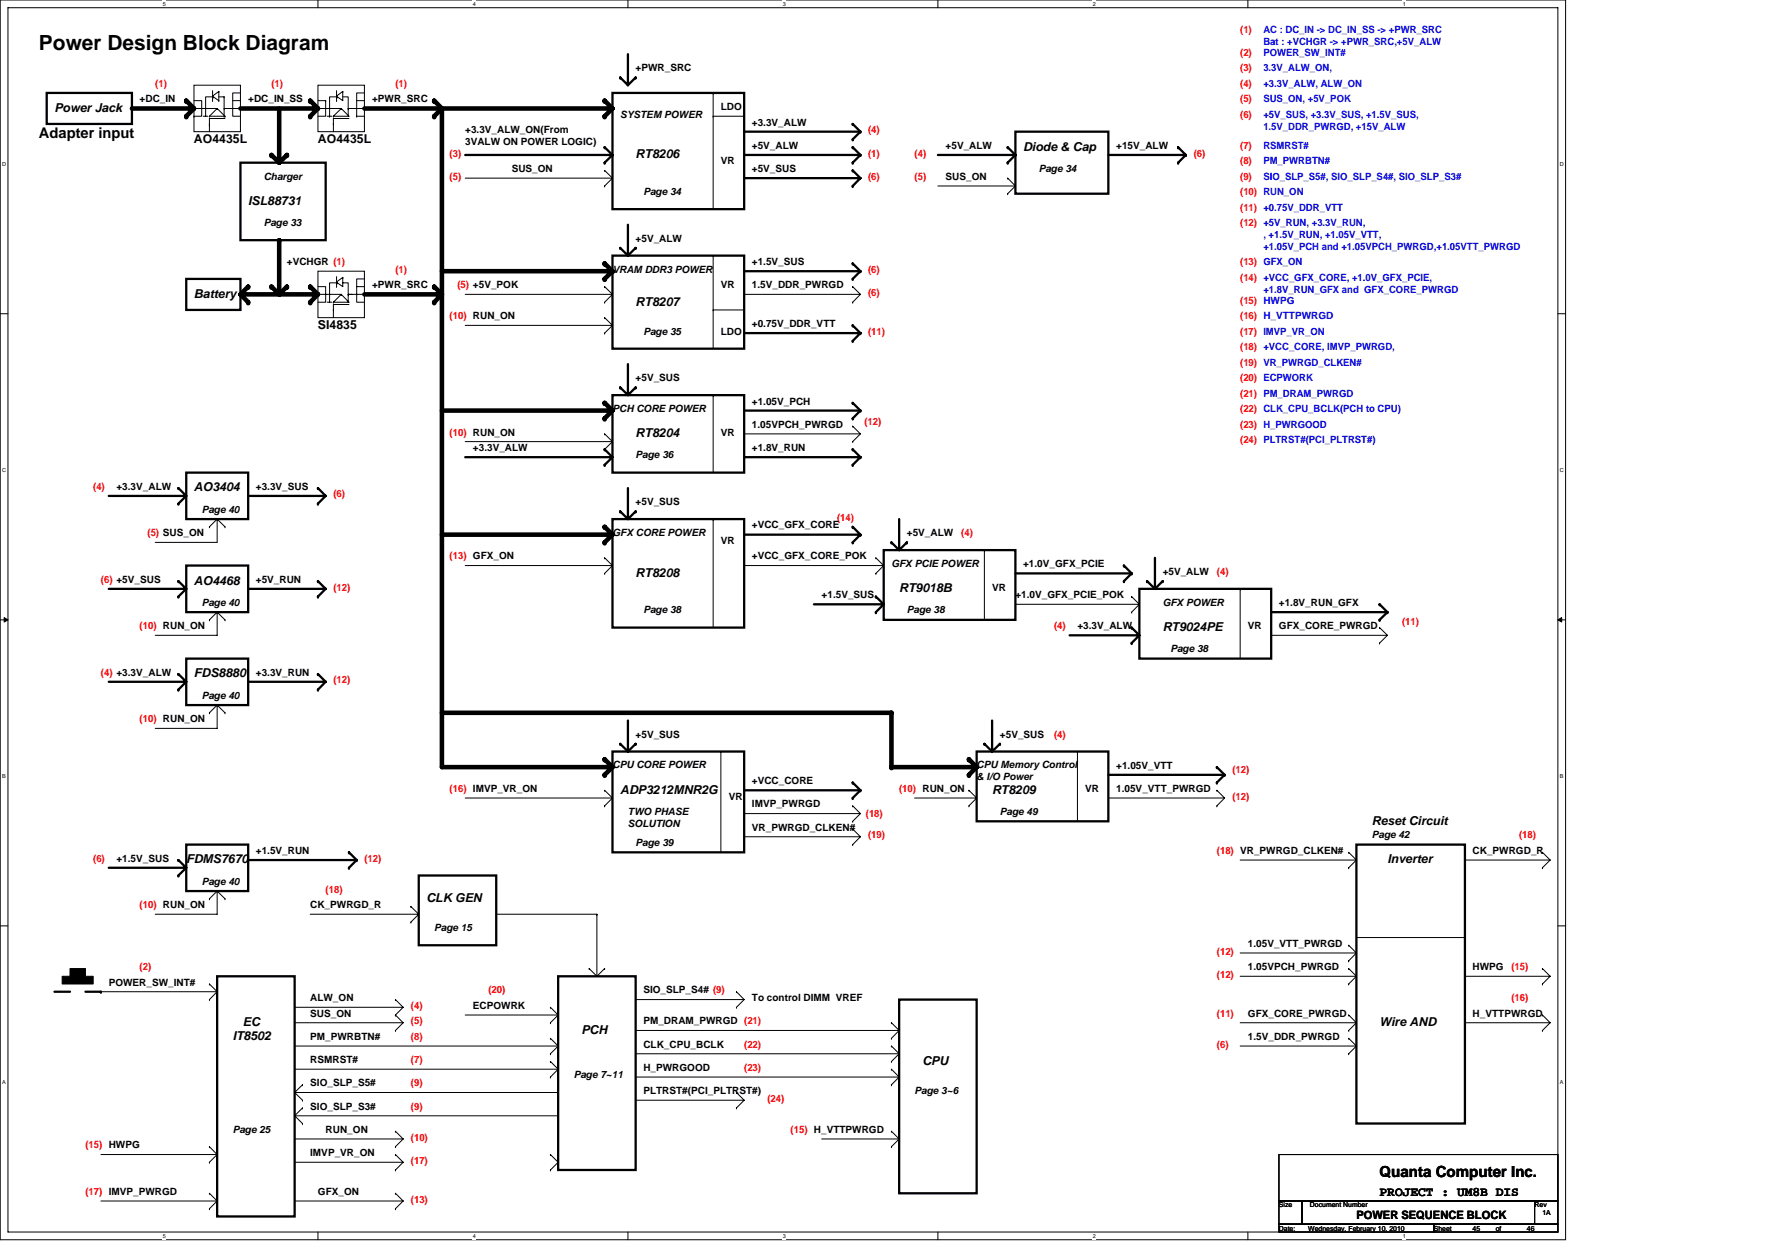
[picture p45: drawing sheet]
<svg xmlns="http://www.w3.org/2000/svg" width="297mm" height="210mm" viewBox="0 0 297 210" stroke-linecap="round" stroke-linejoin="round" font-family="sans-serif">
<defs><g id="words">
<text font-size="3.5" x="6.5" y="8.4">Power Design Block Diagram</text>
<text font-size="2.6" x="230.6" y="196.7">Quanta Computer Inc.</text>
<text font-size="2.5" x="6.5" y="23">Adapter input</text>
<text font-size="2.2" x="230.6" y="200">PROJECT : UM8B DIS</text>
<g font-size="2.1">
<text x="9.1" y="18.7">Power Jack</text>
<text x="32.4" y="23.9">AO4435L</text>
<text x="53.1" y="23.9">AO4435L</text>
<text x="106.3" y="26.5">RT8206</text>
<text x="171" y="25.2">Diode &amp; Cap</text>
<text x="41.5" y="34.2">ISL88731</text>
<text x="32.4" y="49.8">Battery</text>
<text x="106.3" y="51.1">RT8207</text>
<text x="53.1" y="55">SI4835</text>
<text x="106.3" y="73.1">RT8204</text>
<text x="32.4" y="82.2">AO3404</text>
<text x="32.4" y="97.7">AO4468</text>
<text x="106.3" y="96.4">RT8208</text>
<text x="150.3" y="99">RT9018B</text>
<text x="194.3" y="105.5">RT9024PE</text>
<text x="32.4" y="113.3">FDS8880</text>
<text x="103.7" y="132.7">ADP3212MNR2G</text>
<text x="165.8" y="132.7">RT8209</text>
<text x="229.3" y="137.9">Reset Circuit</text>
<text x="31.1" y="144.4">FDMS7670</text>
<text x="231.9" y="144.4">Inverter</text>
<text x="71.3" y="150.8">CLK GEN</text>
<text x="38.9" y="173.9">IT8502</text>
<text x="40.6" y="171.6">EC</text>
<text x="97.2" y="172.8">PCH</text>
<text x="230.6" y="171.6">Wire AND</text>
<text x="154.2" y="178">CPU</text>
</g>
<text font-size="1.9" x="226.7" y="203.9">POWER SEQUENCE BLOCK</text>
<g font-size="1.7" fill="#f00">
<text x="207.3" y="5.4">(1)</text>
<text x="207.3" y="9.3">(2)</text>
<text x="207.3" y="11.9">(3)</text>
<text x="25.9" y="14.5">(1)</text>
<text x="45.4" y="14.5">(1)</text>
<text x="66.1" y="14.5">(1)</text>
<text x="207.3" y="14.5">(4)</text>
<text x="207.3" y="17.1">(5)</text>
<text x="145.1" y="22.3">(4)</text>
<text x="207.3" y="19.7">(6)</text>
<text x="75.2" y="26.2">(3)</text>
<text x="145.1" y="26.2">(1)</text>
<text x="152.9" y="26.2">(4)</text>
<text x="199.5" y="26.2">(6)</text>
<text x="207.3" y="24.9">(7)</text>
<text x="207.3" y="27.5">(8)</text>
<text x="75.2" y="30.1">(5)</text>
<text x="145.1" y="30.1">(6)</text>
<text x="152.9" y="30.1">(5)</text>
<text x="207.3" y="30.1">(9)</text>
<text x="207.3" y="32.7">(10) RUN_ON</text>
<text x="207.3" y="35.2">(11) +0.75V_DDR_VTT</text>
<text x="207.3" y="37.8">(12) +5V_RUN, +3.3V_RUN,</text>
<text x="66.1" y="45.6">(1)</text>
<text x="145.1" y="45.6">(6)</text>
<text x="207.3" y="44.3">(13) GFX_ON</text>
<text x="207.3" y="46.9">(14) +VCC_GFX_CORE, +1.0V_GFX_PCIE,</text>
<text x="75.2" y="53.4">(10) RUN_ON</text>
<text x="76.5" y="48.2">(5) +5V_POK</text>
<text x="145.1" y="49.5">(6)</text>
<text x="207.3" y="53.4">(16) H_VTTPWRGD</text>
<text x="207.3" y="50.8">(15) HWPG</text>
<text x="145.1" y="56">(11)</text>
<text x="207.3" y="56">(17) IMVP_VR_ON</text>
<text x="207.3" y="58.6">(18) +VCC_CORE, IMVP_PWRGD,</text>
<text x="207.3" y="61.2">(19) VR_PWRGD_CLKEN#</text>
<text x="207.3" y="63.7">(20) ECPWORK</text>
<text x="144.5" y="71.1">(12)</text>
<text x="207.3" y="66.3">(21) PM_DRAM_PWRGD</text>
<text x="207.3" y="71.5">(23) H_PWRGOOD</text>
<text x="207.3" y="68.9">(22) CLK_CPU_BCLK(PCH to CPU)</text>
<text x="75.2" y="72.8">(10) RUN_ON</text>
<text x="207.3" y="74.1">(24) PLTRST#(PCI_PLTRST#)</text>
<text x="15.6" y="81.9">(4)</text>
<text x="55.7" y="83.2">(6)</text>
<text x="24.7" y="89.6">(5) SUS_ON</text>
<text x="139.9" y="87.1">(14)</text>
<text x="160.7" y="89.6">(4)</text>
<text x="75.2" y="93.5">(13) GFX_ON</text>
<text x="16.9" y="97.4">(6) +5V_SUS</text>
<text x="55.7" y="98.7">(12)</text>
<text x="203.4" y="96.1">(4)</text>
<text x="23.3" y="105.2">(10) RUN_ON</text>
<text x="176.2" y="105.2">(4)</text>
<text x="234.4" y="104.5">(11)</text>
<text x="16.9" y="113">(4) +3.3V_ALW</text>
<text x="55.7" y="114.3">(12)</text>
<text x="23.3" y="120.7">(10) RUN_ON</text>
<text x="176.2" y="123.3">(4)</text>
<text x="206" y="129.3">(12)</text>
<text x="75.2" y="132.4">(16) IMVP_VR_ON</text>
<text x="144.7" y="136.5">(18)</text>
<text x="150.3" y="132.4">(10) RUN_ON</text>
<text x="206" y="133.7">(12)</text>
<text x="145.1" y="140.2">(19)</text>
<text x="203.4" y="142.8">(18) VR_PWRGD_CLKEN#</text>
<text x="253.9" y="140.2">(18)</text>
<text x="15.6" y="144.1">(6)</text>
<text x="54.4" y="149.2">(18)</text>
<text x="60.9" y="144.1">(12)</text>
<text x="23.3" y="151.8">(10) RUN_ON</text>
<text x="203.4" y="159.6">(12)</text>
<text x="23.3" y="162.2">(2)</text>
<text x="81.6" y="166.1">(20)</text>
<text x="203.4" y="163.5">(12)</text>
<text x="252.6" y="162.2">(15)</text>
<text x="252.6" y="167.4">(16)</text>
<text x="68.7" y="168.7">(4)</text>
<text x="68.7" y="173.8">(8)</text>
<text x="68.7" y="171.3">(5)</text>
<text x="203.4" y="170">(11)</text>
<text x="68.7" y="177.7">(7)</text>
<text x="124.4" y="175.2">(22)</text>
<text x="124.4" y="179">(23)</text>
<text x="203.4" y="175.2">(6)</text>
<text x="68.7" y="181.6">(9)</text>
<text x="68.7" y="185.5">(9)</text>
<text x="128.3" y="184.2">(24)</text>
<text x="14.3" y="192">(15) HWPG</text>
<text x="68.7" y="190.7">(10)</text>
<text x="132.2" y="189.4">(15) H_VTTPWRGD</text>
<text x="68.7" y="194.6">(17)</text>
<text x="14.3" y="199.7">(17) IMVP_PWRGD</text>
<text x="68.7" y="201.1">(13)</text>
</g>
<g font-size="1.7" fill="#00f">
<text x="211.2" y="5.4">AC : DC_IN -&gt; DC_IN_SS -&gt; +PWR_SRC</text>
<text x="211.2" y="9.3">POWER_SW_INT#</text>
<text x="211.2" y="11.9">3.3V_ALW_ON,</text>
<text x="211.2" y="7.5">Bat : +VCHGR -&gt; +PWR_SRC,+5V_ALW</text>
<text x="211.2" y="14.5">+3.3V_ALW, ALW_ON</text>
<text x="211.2" y="17.1">SUS_ON, +5V_POK</text>
<text x="211.2" y="19.7">+5V_SUS, +3.3V_SUS, +1.5V_SUS,</text>
<text x="211.2" y="21.7">1.5V_DDR_PWRGD, +15V_ALW</text>
<text x="211.2" y="27.5">PM_PWRBTN#</text>
<text x="211.2" y="24.9">RSMRST#</text>
<text x="211.2" y="30.1">SIO_SLP_S5#, SIO_SLP_S4#, SIO_SLP_S3#</text>
<text x="211.2" y="39.8">, +1.5V_RUN, +1.05V_VTT,</text>
<text x="211.2" y="41.8">+1.05V_PCH and +1.05VPCH_PWRGD,+1.05VTT_PWRGD</text>
<text x="211.2" y="48.9">+1.8V_RUN_GFX and GFX_CORE_PWRGD</text>
</g>
<g font-size="1.7">
<text x="106.3" y="11.9">+PWR_SRC</text>
<text x="23.3" y="17.1">+DC_IN</text>
<text x="41.5" y="17.1">+DC_IN_SS</text>
<text x="62.2" y="17.1">+PWR_SRC</text>
<text x="77.8" y="22.3">+3.3V_ALW_ON(From</text>
<text x="103.7" y="19.7">SYSTEM POWER</text>
<text x="120.5" y="18.4">LDO</text>
<text x="125.7" y="21">+3.3V_ALW</text>
<text x="77.8" y="24.3">3VALW ON POWER LOGIC)</text>
<text x="85.5" y="28.8">SUS_ON</text>
<text x="120.5" y="27.5">VR</text>
<text x="125.7" y="24.9">+5V_ALW</text>
<text x="125.7" y="28.8">+5V_SUS</text>
<text x="158.1" y="24.9">+5V_ALW</text>
<text x="173.6" y="28.7">Page 34</text>
<text x="186.6" y="24.9">+15V_ALW</text>
<text x="44.1" y="30">Charger</text>
<text x="107.5" y="32.6">Page 34</text>
<text x="158.1" y="30.1">SUS_ON</text>
<text x="44.1" y="37.8">Page 33</text>
<text x="106.3" y="40.4">+5V_ALW</text>
<text x="48" y="44.3">+VCHGR (1)</text>
<text x="102.4" y="45.6">VRAM DDR3 POWER</text>
<text x="125.7" y="44.3">+1.5V_SUS</text>
<text x="62.2" y="48.2">+PWR_SRC</text>
<text x="120.5" y="48.2">VR</text>
<text x="125.7" y="48.2">1.5V_DDR_PWRGD</text>
<text x="107.5" y="55.9">Page 35</text>
<text x="120.5" y="56">LDO</text>
<text x="125.7" y="54.7">+0.75V_DDR_VTT</text>
<text x="106.3" y="63.7">+5V_SUS</text>
<text x="102.4" y="68.9">PCH CORE POWER</text>
<text x="125.7" y="67.6">+1.05V_PCH</text>
<text x="125.7" y="71.5">1.05VPCH_PWRGD</text>
<text x="79.1" y="75.4">+3.3V_ALW</text>
<text x="106.3" y="76.6">Page 36</text>
<text x="120.5" y="72.8">VR</text>
<text x="125.7" y="75.4">+1.8V_RUN</text>
<text x="19.5" y="81.9">+3.3V_ALW</text>
<text x="42.8" y="81.9">+3.3V_SUS</text>
<text x="33.7" y="85.7">Page 40</text>
<text x="102.4" y="89.6">GFX CORE POWER</text>
<text x="106.3" y="84.5">+5V_SUS</text>
<text x="125.7" y="88.3">+VCC_GFX_CORE</text>
<text x="151.6" y="89.6">+5V_ALW</text>
<text x="120.5" y="91">VR</text>
<text x="125.7" y="93.5">+VCC_GFX_CORE_POK</text>
<text x="149" y="94.8">GFX PCIE POWER</text>
<text x="171" y="94.8">+1.0V_GFX_PCIE</text>
<text x="33.7" y="101.3">Page 40</text>
<text x="42.8" y="97.4">+5V_RUN</text>
<text x="137.3" y="100">+1.5V_SUS</text>
<text x="165.8" y="98.7">VR</text>
<text x="169.7" y="100">+1.0V_GFX_PCIE_POK</text>
<text x="194.3" y="101.3">GFX POWER</text>
<text x="194.3" y="96.1">+5V_ALW</text>
<text x="213.8" y="101.3">+1.8V_RUN_GFX</text>
<text x="107.5" y="102.6">Page 38</text>
<text x="151.6" y="102.6">Page 38</text>
<text x="180.1" y="105.2">+3.3V_ALW</text>
<text x="208.6" y="105.2">VR</text>
<text x="213.8" y="105.2">GFX_CORE_PWRGD</text>
<text x="42.8" y="113">+3.3V_RUN</text>
<text x="195.6" y="109">Page 38</text>
<text x="33.7" y="116.8">Page 40</text>
<text x="106.3" y="123.3">+5V_SUS</text>
<text x="167.1" y="123.3">+5V_SUS</text>
<text x="102.4" y="128.5">CPU CORE POWER</text>
<text x="125.7" y="131.1">+VCC_CORE</text>
<text x="163.3" y="128.5">CPU Memory Control</text>
<text x="163.3" y="130.4">&amp; I/O Power</text>
<text x="186.6" y="128.5">+1.05V_VTT</text>
<text x="105" y="136.2">TWO PHASE</text>
<text x="121.8" y="133.7">VR</text>
<text x="125.7" y="135">IMVP_PWRGD</text>
<text x="167.1" y="136.2">Page 49</text>
<text x="181.4" y="132.4">VR</text>
<text x="186.6" y="132.4">1.05V_VTT_PWRGD</text>
<text x="42.8" y="142.8">+1.5V_RUN</text>
<text x="105" y="138.2">SOLUTION</text>
<text x="106.3" y="141.4">Page 39</text>
<text x="125.7" y="138.9">VR_PWRGD_CLKEN#</text>
<text x="229.3" y="140.1">Page 42</text>
<text x="246.2" y="142.8">CK_PWRGD_R</text>
<text x="19.5" y="144.1">+1.5V_SUS</text>
<text x="33.7" y="147.9">Page 40</text>
<text x="51.9" y="151.8">CK_PWRGD_R</text>
<text x="72.6" y="155.7">Page 15</text>
<text x="208.6" y="158.3">1.05V_VTT_PWRGD</text>
<text x="18.2" y="164.8">POWER_SW_INT#</text>
<text x="51.9" y="167.4">ALW_ON</text>
<text x="107.5" y="166.1">SIO_SLP_S4# (9)</text>
<text x="125.7" y="167.4">To control DIMM VREF</text>
<text x="208.6" y="162.2">1.05VPCH_PWRGD</text>
<text x="246.2" y="162.2">HWPG</text>
<text x="51.9" y="173.8">PM_PWRBTN#</text>
<text x="51.9" y="170">SUS_ON</text>
<text x="79.1" y="168.7">ECPOWRK</text>
<text x="107.5" y="171.3">PM_DRAM_PWRGD (21)</text>
<text x="208.6" y="170">GFX_CORE_PWRGD</text>
<text x="208.6" y="173.8">1.5V_DDR_PWRGD</text>
<text x="246.2" y="170">H_VTTPWRGD</text>
<text x="51.9" y="177.7">RSMRST#</text>
<text x="107.5" y="175.2">CLK_CPU_BCLK</text>
<text x="107.5" y="179">H_PWRGOOD</text>
<text x="51.9" y="185.5">SIO_SLP_S3#</text>
<text x="51.9" y="181.6">SIO_SLP_S5#</text>
<text x="95.9" y="180.3">Page 7~11</text>
<text x="107.5" y="182.9">PLTRST#(PCI_PLTRST#)</text>
<text x="152.9" y="182.9">Page 3~6</text>
<text x="38.9" y="189.4">Page 25</text>
<text x="54.4" y="189.4">RUN_ON</text>
<text x="51.9" y="193.3">IMVP_VR_ON</text>
<text x="53.1" y="199.7">GFX_ON</text>
</g>
<g font-size="1.2">
<text x="213.8" y="201.9">Size</text>
<text x="219" y="201.9">Document Number</text>
<text x="256.5" y="201.9">Rev</text>
<text x="257.8" y="203.2">1A</text>
<text x="213.8" y="205.7">Date:</text>
<text x="218.7" y="205.7">Wednesday, February 10, 2010</text>
<text x="239.7" y="205.7">Sheet</text>
<text x="246.2" y="205.7">45</text>
<text x="250" y="205.7">of</text>
<text x="255.2" y="205.7">46</text>
</g>
<g font-size=".9">
<text x="27.2" y="1">5</text>
<text x="79.1" y="1">4</text>
<text x="130.9" y="1">3</text>
<text x="182.7" y="1">2</text>
<text x="234.5" y="1">1</text>
<text x=".4" y="27.7">D</text>
<text x="260.7" y="27.7">D</text>
<text x=".4" y="78.8">C</text>
<text x="260.7" y="78.8">C</text>
<text x=".4" y="130">B</text>
<text x="260.7" y="130">B</text>
<text x=".4" y="181.2">A</text>
<text x="260.7" y="181.2">A</text>
<text x="27.2" y="206.9">5</text>
<text x="79.1" y="206.9">4</text>
<text x="130.9" y="206.9">3</text>
<text x="182.7" y="206.9">2</text>
<text x="234.5" y="206.9">1</text>
</g>
</g></defs>
<path d="M0 0h261.7v207.3h-261.7zM1.3 1.3h259.1v204.7h-259.1z" fill="none" stroke="#000" stroke-width=".17"/>
<g fill="#fff">
<path d="M27.2 .1h.5v1.1h-.5z"/>
<path d="M27.2 206.1h.5v1.1h-.5z"/>
</g>
<path d="M53.1 0v1.3M53.1 206v1.3" fill="none" stroke="#000" stroke-width=".17"/>
<g fill="#fff">
<path d="M79.1 .1h.5v1.1h-.5z"/>
<path d="M79.1 206.1h.5v1.1h-.5z"/>
</g>
<path d="M105 0v1.3M105 206v1.3" fill="none" stroke="#000" stroke-width=".17"/>
<g fill="#fff">
<path d="M130.9 .1h.5v1.1h-.5z"/>
<path d="M130.9 206.1h.5v1.1h-.5z"/>
</g>
<path d="M156.8 0v1.3M156.8 206v1.3" fill="none" stroke="#000" stroke-width=".17"/>
<g fill="#fff">
<path d="M182.7 .1h.5v1.1h-.5z"/>
<path d="M182.7 206.1h.5v1.1h-.5z"/>
</g>
<path d="M208.6 0v1.3M208.6 206v1.3" fill="none" stroke="#000" stroke-width=".17"/>
<g fill="#fff">
<path d="M234.5 .1h.5v1.1h-.5z"/>
<path d="M234.5 206.1h.5v1.1h-.5z"/>
<path d="M.4 26.9h.6v1h-.6z"/>
<path d="M260.7 26.9h.7v1h-.7z"/>
<path d="M.4 78h.6v1.1h-.6z"/>
<path d="M260.7 78h.7v1.1h-.7z"/>
</g>
<path d="M0 52.5h1.3M260.4 52.5h1.3" fill="none" stroke="#000" stroke-width=".17"/>
<g fill="#fff">
<path d="M.4 129.2h.6v1h-.6z"/>
<path d="M260.7 129.2h.7v1h-.7z"/>
</g>
<path d="M0 103.6h1.3M260.4 103.6h1.3" fill="none" stroke="#000" stroke-width=".17"/>
<path d="M.7 103.3l.6 .3-.6 .4zM260.4 103.6l.6-.3v.7z" fill="#000" stroke="#000" stroke-width=".17"/>
<g fill="#fff">
<path d="M.4 180.4h.6v1h-.6z"/>
<path d="M260.7 180.4h.7v1h-.7z"/>
</g>
<g fill="none" stroke="#000" stroke-width=".17">
<path d="M32.4 14.2h7.8v7.8h-7.8zM32.4 16.8h1.3v2.6h-1.3M32.4 19.4h.1M32.4 18.1h3.9M34 19.4h.8M35 19.4h.1M35 19.4h2.6M35.5 15.2v1.8M35.5 16.2h-1.1v3.2M35.7 16.2h.1M35.7 16.2l.9 .6M36.3 18.1h.1"/>
<path d="M36.3 18.1l1.3 1.3M36.3 18.1l-1.3 1.3M36.6 15.3h.1M36.6 16.8h.1M36.6 15.3l-1.1 .8M36.6 15.3v1.5M36.6 16.2h.9M37.5 16.2h.1M37.5 19.4h.1M37.5 18.1h.1M37.5 16.2v3.2M37.5 18.1h.6"/>
<path d="M37.6 19.4h.1M37.6 19.8h-2.6v1M37.6 18.1h2.6M38.9 16.8h1.3M40.2 15.5h-1.3v3.9h1.3M53.1 14.2h7.8v7.8h-7.8zM53.1 18.1h3.9M53.1 16.8h1.3M54.4 16.8h.1M54.4 16.8v2.6h-1.3M54.7 19.4h.8M55.1 19.4h.1"/>
<path d="M55.7 19.4h.1M56.3 15.2v1.8M56.3 16.2h-1.2v3.2M56.4 16.2h.1M57 18.1l1.3 1.3h-2.6M57 18.1h.1M57 18.1l-1.3 1.3M57.3 15.3h.1M57.3 15.3v1.5l-.9-.6M57.3 16.2h.9v3.2M57.3 15.3l-1 .8M58.2 18.1h.1"/>
<path d="M58.2 18.1h.6M58.3 19.8h-2.6v1M58.3 18.1h2.6M59.6 19.4h.1M59.6 19.4h1.3M59.6 16.8h1.3M60.9 15.5h-1.3v3.9M119.2 15.5h.1M119.2 19.4h.1M119.2 15.5v19.5M119.2 19.4h5.2M35 20.7v1.3"/>
<path d="M35 20.8h.1M55.7 20.7v1.3M77.8 29.8h24.6M101.1 28.5h.1M101.1 31.1h.1M101.1 28.5l1.3 1.3M102.4 29.8l-1.3 1.3M156.8 31.1h12.9M168.4 29.8h.1M168.4 32.4h.1M168.4 29.8l1.3 1.3M169.7 31.1l-1.3 1.3"/>
<path d="M53.1 45.3h7.8v7.8h-7.8zM53.1 47.9h1.3v2.6h-1.3M53.1 49.2h3.9M54.7 50.5h.8M55.7 50.5h.1M55.7 51.8v1.3M56.3 46.2v1.8M56.3 47.3h-1.2v3.2M56.4 47.3h.1M57 49.2l1.3 1.3h-2.6M57 49.2h.1M57 49.2l-1.3 1.3"/>
<path d="M57.3 46.4h.1M57.3 46.4v1.5l-.9-.6M57.3 47.3h.9v3.2M57.3 46.4l-1 .7M58.2 49.2h.1M58.2 49.2h.6M58.3 50.9h-2.6v1M58.3 49.2h2.6M59.6 47.9h1.3M60.9 46.6h-1.3v3.9h1.3M77.8 49.2h24.6M77.8 54.4h24.6"/>
<path d="M101.1 47.9h.1M101.1 50.5h.1M101.1 53.1h.1M101.1 55.7h.1M101.1 47.9l1.3 1.3M101.1 53.1l1.3 1.3M102.4 49.2l-1.3 1.3M102.4 54.4l-1.3 1.3M119.2 42.7h.1M119.2 51.8h.1M119.2 42.7v15.6M119.2 51.8h5.2"/>
<path d="M124.4 49.2h19.4M142.5 47.9h.1M142.5 50.5h.1M142.5 47.9l1.3 1.3M143.8 49.2l-1.3 1.3M77.8 73.8h24.6M101.1 72.5h.1M101.1 75.1h.1M101.1 72.5l1.3 1.3M102.4 73.8h.1M102.4 73.8l-1.3 1.3M119.2 66.1h.1"/>
<path d="M119.2 66.1v12.9M124.4 72.5h19.4M142.5 71.2h.1M142.5 73.8h.1M142.5 71.2l1.3 1.3M143.8 72.5l-1.3 1.3M35 88.1h.1M36.3 86.8h.1M36.3 86.8v3.9h-10.4M36.3 86.8l1.3 1.3M36.3 86.8l-1.3 1.3M37.6 88.1h.1"/>
<path d="M77.8 94.6h24.6M101.1 93.3h.1M101.1 95.9h.1M101.1 93.3l1.3 1.3M102.4 94.6l-1.3 1.3M119.2 86.8h.1M119.2 86.8v18.1M124.4 94.6h23.3M146.4 93.3h.1M146.4 95.9h.1M146.4 93.3l1.3 1.3M147.7 94.6l-1.3 1.3"/>
<path d="M164.5 92h.1M164.5 92v11.6M189.2 99.7h.1M189.2 99.7l1.3 1.3M207.3 98.4h.1M207.3 98.4v11.7M35 103.6h.1M35 119.2h.1M36.3 102.3v3.9h-10.4M36.3 117.9v3.9h-10.4M36.3 102.3l1.3 1.3M36.3 102.3l-1.3 1.3"/>
<path d="M36.3 117.9l1.3 1.3M36.3 117.9l-1.3 1.3M37.6 103.6h.1M37.6 119.2h.1M169.7 101h20.8M189.2 102.3h.1M190.5 101l-1.3 1.3M212.5 106.2h19.4M230.6 104.9h.1M230.6 107.5h.1M230.6 104.9l1.3 1.3M231.9 106.2l-1.3 1.3"/>
<path d="M77.8 133.4h24.6M101.1 132.1h.1M101.1 134.7h.1M101.1 132.1l1.3 1.3M102.4 133.4h.1M102.4 133.4l-1.3 1.3M120.5 125.6h.1M120.5 125.6v16.9M124.4 136h19.4M124.4 139.9h19.4M142.5 134.7h.1M142.5 137.3h.1"/>
<path d="M142.5 138.6h.1M142.5 134.7l1.3 1.3M142.5 138.6l1.3 1.3M143.8 136l-1.3 1.3M143.8 139.9l-1.3 1.3M152.9 133.4h10.4M162 132.1h.1M162 134.7h.1M162 132.1l1.3 1.3M163.3 133.4l-1.3 1.3M180.1 125.6h.1M180.1 125.6v11.7"/>
<path d="M185.3 133.4h19.4M203.4 132.1h.1M203.4 134.7h.1M203.4 132.1l1.3 1.3M204.7 133.4l-1.3 1.3M0 154.8h1.3M35 150.3h.1M36.3 149v3.8h-10.4M36.3 149l1.3 1.3M36.3 149l-1.3 1.3M37.6 150.3h.1M51.9 152.8h18.1"/>
<path d="M68.7 151.6h.1M68.7 154.2h.1M68.7 151.6l1.3 1.2M70 152.8l-1.3 1.4M82.9 152.8h16.9M99.8 152.8v10.4M99.8 152.8h.1M142.5 141.2h.1M207.3 143.8h19.4M207.3 159.3h19.4M225.4 142.5h.1M225.4 145.1h.1"/>
<path d="M225.4 158h.1M225.4 142.5l1.3 1.3M225.4 158l1.3 1.3M226.7 143.8l-1.3 1.3M226.7 159.3l-1.3 1.3M226.7 156.7h18.2M244.9 143.8h14.2M244.9 156.7h.1M257.8 142.5h.1M257.8 145.1h.1M257.8 142.5l1.3 1.3M259.1 143.8l-1.3 1.3"/>
<path d="M260.4 154.8h1.3M16.9 165.8h19.4M35 164.5h.1M35 167.1h.1M35 164.5l1.3 1.3M36.3 165.8l-1.3 1.3M49.3 168.4h18.1M49.3 178.8h44M49.3 174.9h44M49.3 171h18.1M66.1 167.1h.1M66.1 169.7h.1"/>
<path d="M66.1 172.3h.1M66.1 167.1l1.3 1.3M66.1 169.7l1.3 1.3M67.4 168.4l-1.3 1.3M67.4 171l-1.3 1.3M77.8 169.7h15.5M92 168.4h.1M92 171h.1M92 177.5h.1M92 173.6h.1M92 176.2h.1M92 168.4l1.3 1.3"/>
<path d="M92 177.5l1.3 1.3M92 173.6l1.3 1.3M93.3 169.7l-1.3 1.3M93.3 178.8l-1.3 1.3M93.3 174.9l-1.3 1.3M98.5 161.9h.1M98.5 161.9l1.3 1.3M101.1 161.9h.1M101.1 161.9l-1.3 1.3M106.3 167.1h18.1M106.3 172.3h44M106.3 176.2h44"/>
<path d="M123.1 165.8h.1M123.1 168.4h.1M123.1 165.8l1.3 1.3M124.4 167.1l-1.3 1.3M149 174.9h.1M149 177.5h.1M149 171h.1M149 173.6h.1M149 178.8h.1M149 174.9l1.3 1.3M149 171l1.3 1.3M149 178.8l1.3 1.3"/>
<path d="M150.3 176.2h.1M150.3 176.2l-1.3 1.3M150.3 172.3l-1.3 1.3M207.3 163.2h19.4M207.3 171h19.4M207.3 174.9h19.4M225.4 160.6h.1M225.4 161.9h.1M225.4 164.5h.1M225.4 169.7h.1M225.4 172.3h.1M225.4 176.2h.1"/>
<path d="M225.4 173.6h.1M225.4 161.9l1.3 1.3M225.4 169.7l1.3 1.3M225.4 173.6l1.3 1.3M226.7 174.9h.1M226.7 163.2l-1.3 1.3M226.7 171l-1.3 1.3M226.7 174.9l-1.3 1.3M244.9 163.2h14.2M244.9 171h14.2M257.8 161.9h.1M257.8 164.5h.1"/>
<path d="M257.8 169.7h.1M257.8 172.3h.1M257.8 161.9l1.3 1.3M257.8 169.7l1.3 1.3M259.1 163.2l-1.3 1.3M259.1 171l-1.3 1.3M16.9 193h19.4M35 199.5h.1M35 191.7h.1M35 194.3h.1M35 199.5l1.3 1.3M35 191.7l1.3 1.3"/>
<path d="M36.3 193l-1.3 1.3M49.3 190.4h18.1M49.3 186.5h44M49.3 182.6h44M49.3 194.3h18.1M49.3 186.5l1.3 1.3M49.3 182.6l1.3 1.3M50.6 185.2h.1M50.6 187.8h.1M50.6 181.4h.1M50.6 183.9h.1M50.6 185.2l-1.3 1.3"/>
<path d="M50.6 181.4l-1.3 1.2M66.1 189.1h.1M66.1 191.7h.1M66.1 193h.1M66.1 195.6h.1M66.1 199.5h.1M66.1 189.1l1.3 1.3M66.1 193l1.3 1.3M66.1 199.5l1.3 1.3M67.4 190.4l-1.3 1.3M67.4 194.3l-1.3 1.3M92 195.6h.1"/>
<path d="M92 193h.1M92 180.1h.1M92 193l1.3 1.3-1.3 1.3M106.3 180.1h44M106.3 183.9h18.1M123.1 182.6h.1M123.1 185.2h.1M123.1 182.6l1.3 1.3M124.4 183.9l-1.3 1.3M137.3 190.4h13M149 181.4h.1M149 189.1h.1"/>
<path d="M149 191.7h.1M149 189.1l1.3 1.3M150.3 180.1l-1.3 1.3M150.3 190.4l-1.3 1.3M213.8 193h46.6v7.8h-46.6zM16.9 200.8h19.4M35 202.1h.1M36.3 200.8l-1.3 1.3M49.3 200.8h18.1M66.1 202.1h.1M67.4 200.8l-1.3 1.3M213.8 200.8h3.9v3.9h-3.9z"/>
<path d="M213.8 204.7h25.9v1.3h-25.9zM217.7 200.8h38.8v3.9h-38.8zM239.7 204.7h20.7v1.3h-20.7zM256.5 200.8h3.9v3.9h-3.9z"/>
</g>
<g fill="none" stroke="#000" stroke-width=".38">
<path d="M7.8 15.5h14.3v5.2h-14.3zM102.4 15.5h22v19.5h-22zM103.7 13h.1M103.7 13l1.3 1.2M105 9.1v5.1M106.3 13h.1M106.3 13l-1.3 1.2M40.2 27.2h14.2v13h-14.2zM77.8 25.9h24.6M101.1 24.6h.1M101.1 27.2h.1M101.1 24.6l1.3 1.3"/>
<path d="M102.4 25.9h.1M102.4 25.9l-1.3 1.3M105 37.6v5.1M124.4 29.8h19.4M124.4 25.9h19.4M124.4 22h19.4M142.5 24.6h.1M142.5 27.2h.1M142.5 20.7h.1M142.5 23.3h.1M142.5 28.5h.1M142.5 31.1h.1"/>
<path d="M142.5 24.6l1.3 1.3M142.5 20.7l1.3 1.3M142.5 28.5l1.3 1.3M143.8 22h.1M143.8 25.9h.1M143.8 25.9l-1.3 1.3M143.8 22l-1.3 1.3M143.8 29.8l-1.3 1.3M156.8 25.9h12.9M168.4 24.6h.1M168.4 27.2h.1M168.4 24.6l1.3 1.3"/>
<path d="M169.7 22h15.6v10.4h-15.6zM169.7 25.9h.1M169.7 25.9l-1.3 1.3M185.3 25.9h12.9M196.9 24.6h.1M196.9 27.2h.1M196.9 24.6l1.3 1.3M198.2 25.9h.1M198.2 25.9l-1.3 1.3M31.1 46.6h9.1v5.2h-9.1zM102.4 42.7h22v15.6h-22zM103.7 41.4h.1"/>
<path d="M103.7 41.4l1.3 1.3M106.3 41.4h.1M106.3 41.4l-1.3 1.3M124.4 55.7h19.4M124.4 45.3h19.4M142.5 54.4h.1M142.5 57h.1M142.5 44h.1M142.5 46.6h.1M142.5 54.4l1.3 1.3M142.5 44l1.3 1.3M143.8 55.7h.1"/>
<path d="M143.8 45.3h.1M143.8 55.7l-1.3 1.3M143.8 45.3l-1.3 1.3M31.1 79h10.4v7.8h-10.4zM77.8 76.4h24.6M101.1 75.1h.1M101.1 77.7h.1M101.1 75.1l1.3 1.3M102.4 66.1h22v12.9h-22zM102.4 76.4l-1.3 1.3M103.7 64.8h.1M103.7 64.8l1.3 1.3"/>
<path d="M105 60.9v5.2M106.3 64.8h.1M106.3 64.8l-1.3 1.3M124.4 68.6h19.4M124.4 76.4h19.4M142.5 67.4h.1M142.5 70h.1M142.5 75.1h.1M142.5 77.7h.1M142.5 67.4l1.3 1.2M142.5 75.1l1.3 1.3M143.8 68.6h.1"/>
<path d="M143.8 76.4h.1M143.8 68.6l-1.3 1.4M143.8 76.4l-1.3 1.3M18.2 82.9h12.9M18.2 98.4h12.9M29.8 81.6h.1M29.8 84.2h.1M29.8 97.2h.1M29.8 99.7h.1M29.8 81.6l1.3 1.3M29.8 97.2l1.3 1.2M31.1 82.9l-1.3 1.3"/>
<path d="M31.1 98.4l-1.3 1.3M31.1 94.6h10.4v7.7h-10.4zM41.5 82.9h12.9M41.5 98.4h12.9M53.1 81.6h.1M53.1 84.2h.1M53.1 97.2h.1M53.1 99.7h.1M53.1 81.6l1.3 1.3M53.1 97.2l1.3 1.2M54.4 82.9l-1.3 1.3M54.4 98.4l-1.3 1.3"/>
<path d="M102.4 86.8h22v18.1h-22zM103.7 85.5h.1M103.7 85.5l1.3 1.3M105 81.6v5.2M106.3 85.5h.1M106.3 85.5l-1.3 1.3M124.4 89.4h19.4M142.5 88.1h.1M142.5 90.7h.1M142.5 88.1l1.3 1.3M143.8 89.4h.1M143.8 89.4l-1.3 1.3"/>
<path d="M146.4 99.7h.1M146.4 99.7l1.3 1.3M147.7 92h22v11.6h-22zM149 90.7h.1M149 90.7l1.3 1.3M150.3 86.8v5.2M151.6 90.7h.1M151.6 90.7l-1.3 1.3M169.7 95.9h19.5M187.9 94.6h.1M187.9 97.2h.1M187.9 94.6l1.3 1.3"/>
<path d="M189.2 95.9h.1M189.2 95.9l-1.3 1.3M190.5 98.4h22v11.7h-22zM191.7 97.2h.1M191.7 97.2l1.4 1.2M193.1 93.3v5.1M194.3 97.2h.1M194.3 97.2l-1.2 1.2M18.2 114h12.9M29.8 112.7h.1M29.8 115.3h.1M29.8 112.7l1.3 1.3"/>
<path d="M31.1 114l-1.3 1.3M31.1 110.1h10.4v7.8h-10.4zM41.5 114h12.9M53.1 112.7h.1M53.1 115.3h.1M53.1 112.7l1.3 1.3M54.4 114l-1.3 1.3M136.1 101h11.6M146.4 102.3h.1M147.7 101l-1.3 1.3M178.8 106.2h11.7M189.2 104.9h.1"/>
<path d="M189.2 107.5h.1M189.2 104.9l1.3 1.3M190.5 106.2l-1.3 1.3M212.5 102.3h19.4M230.6 101h.1M230.6 103.6h.1M230.6 101l1.3 1.3M231.9 102.3h.1M231.9 102.3l-1.3 1.3M102.4 125.6h22v16.9h-22zM103.7 124.4h.1M103.7 124.4l1.3 1.2"/>
<path d="M105 120.5v5.1M106.3 124.4h.1M106.3 124.4l-1.3 1.2M124.4 132.1h19.4M142.5 130.8h.1M142.5 133.4h.1M142.5 130.8l1.3 1.3M143.8 132.1h.1M143.8 132.1l-1.3 1.3M163.3 125.6h22v11.7h-22zM164.5 124.4h.1M164.5 124.4l1.3 1.2"/>
<path d="M165.8 120.5v5.1M167.1 124.4h.1M167.1 124.4l-1.3 1.2M185.3 129.5h19.4M203.4 128.2h.1M203.4 130.8h.1M203.4 128.2l1.3 1.3M204.7 129.5h.1M204.7 129.5l-1.3 1.3M18.2 145.1h12.9M29.8 143.8h.1M29.8 146.4h.1"/>
<path d="M29.8 143.8l1.3 1.3M31.1 145.1l-1.3 1.3M31.1 141.2h10.4v7.8h-10.4zM41.5 143.8h18.1M58.3 142.5h.1M58.3 145.1h.1M58.3 142.5l1.3 1.3M59.6 143.8h.1M59.6 143.8l-1.3 1.3M70 146.4h12.9v11.6h-12.9zM226.7 141.2h18.2v46.6h-18.2zM9.1 165.8h2.6"/>
<path d="M14.3 165.8h2.6M16.9 165.8h.1M36.3 163.2h13v40.2h-13zM93.3 163.2h13v32.4h-13zM150.3 167.1h13v32.4h-13z"/>
</g>
<g fill="none" stroke="#000" stroke-width=".76">
<path d="M22.1 18.1h10.3M31.1 16.8h.1M31.1 19.4h.1M31.1 16.8l1.3 1.3M32.4 18.1l-1.3 1.3M40.2 18.1h12.9M46.7 18.1v9.1M51.9 19.4h.1M51.9 16.8h.1M51.9 16.8l1.2 1.3M53.1 18.1l-1.2 1.3M60.9 18.1h13"/>
<path d="M72.6 16.8h.1M72.6 19.4h.1M72.6 16.8l1.3 1.3M73.9 18.1h28.5M73.9 18.1v110.1h28.5M73.9 18.1h.1M73.9 18.1l-1.3 1.3M101.1 19.4h.1M101.1 16.8h.1M101.1 16.8l1.3 1.3M102.4 18.1l-1.3 1.3M45.4 25.9h.1"/>
<path d="M45.4 25.9l1.3 1.3M48 25.9h.1M48 25.9l-1.3 1.3M40.2 49.2h12.9M40.2 49.2l1.3 1.3M41.5 47.9h.1M41.5 50.5h.1M41.5 47.9l-1.3 1.3M45.4 47.9h.1M45.4 47.9l1.3 1.3M46.7 40.2h.1M46.7 40.2v9"/>
<path d="M48 47.9h.1M48 47.9l-1.3 1.3M51.9 50.5h.1M51.9 47.9h.1M51.9 47.9l1.2 1.3M53.1 49.2l-1.2 1.3M60.9 49.2h13M72.6 50.5h.1M72.6 47.9h.1M72.6 47.9l1.3 1.3M73.9 49.2l-1.3 1.3M73.9 45.3h28.5"/>
<path d="M101.1 46.6h.1M101.1 44h.1M101.1 44l1.3 1.3M102.4 45.3h.1M102.4 45.3l-1.3 1.3M73.9 68.6h28.5M101.1 70h.1M101.1 67.4h.1M101.1 67.4l1.3 1.2M102.4 68.6l-1.3 1.4M73.9 89.4h28.5M101.1 90.7h.1"/>
<path d="M101.1 88.1h.1M101.1 88.1l1.3 1.3M102.4 89.4l-1.3 1.3M73.9 119.2h75.1M149 119.2h.1M149 119.2v9M101.1 129.5h.1M101.1 126.9h.1M101.1 126.9l1.3 1.3M102.4 128.2l-1.3 1.3M149 128.2h14.3M149 128.2h.1"/>
<path d="M162 129.5h.1M162 126.9h.1M162 126.9l1.3 1.3M163.3 128.2l-1.3 1.3"/>
</g>
<path d="M10.4 163.2h1.3v-1.3h2.6v1.3h1.3v1.3h-5.2z" fill-rule="evenodd" fill="#000" stroke="#000" stroke-width=".17"/>
<use href="#words"/>
</svg>
